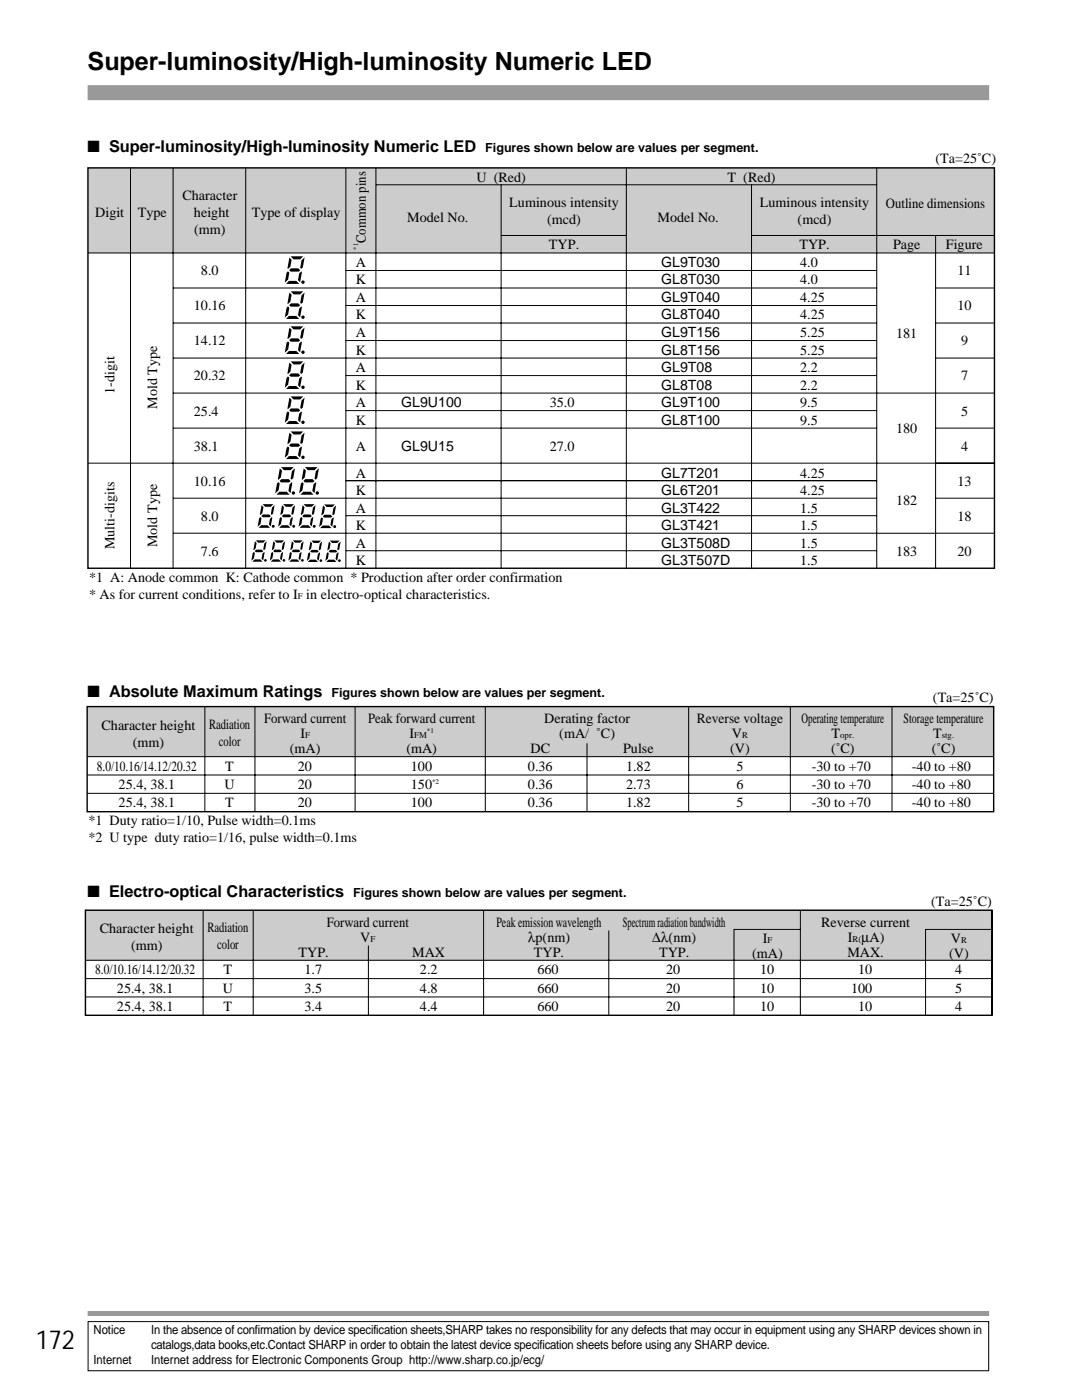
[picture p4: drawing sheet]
<svg xmlns="http://www.w3.org/2000/svg" width="215mm" height="280mm" viewBox="0 0 215 280" stroke-linecap="round" stroke-linejoin="round" font-family="sans-serif">
<defs><g id="words">
<text font-size="5.2" x="7.1" y="269.5">172</text>
<text font-size="5" x="17.5" y="14">Super-luminosity/High-luminosity Numeric LED</text>
<g font-size="3.2">
<text x="17.5" y="30.3">■ Super-luminosity/High-luminosity Numeric LED</text>
<text x="17.5" y="139.3">■ Absolute Maximum Ratings</text>
<text x="17.5" y="179.3">■ Electro-optical Characteristics</text>
</g>
<g font-size="2.8">
<text x="186.8" y="32.7">(Ta=25˚C)</text>
<text x="36.4" y="40">Character</text>
<text x="95.1" y="36.4">U (Red)</text>
<text x="101.7" y="41.3">Luminous intensity</text>
<text x="145.3" y="36.4">T (Red)</text>
<text x="151.7" y="41.3">Luminous intensity</text>
<text x="176.9" y="41.6">Outline dimensions</text>
<text x="19" y="43.3">Digit</text>
<text x="27.5" y="43.3">Type</text>
<text x="38.7" y="43.4">height</text>
<text x="38.8" y="46.7">(mm)</text>
<text x="50.3" y="43.3">Type of display</text>
<text x="81.3" y="44.4">Model No.</text>
<text x="109.3" y="44.7">(mcd)</text>
<text x="131.3" y="44.4">Model No.</text>
<text x="159.3" y="44.7">(mcd)</text>
<text x="71" y="53.3">A</text>
<text x="73" y="48.6" transform="rotate(-90 73 48.6)">Common pins</text>
<text x="109.6" y="49.8">TYP.</text>
<text x="132" y="53.3">GL9T030</text>
<text x="159.6" y="49.8">TYP.</text>
<text x="159.8" y="53.3">4.0</text>
<text x="178.3" y="49.8">Page</text>
<text x="188.9" y="49.8">Figure</text>
<text x="40.1" y="55">8.0</text>
<text x="71" y="56.8">K</text>
<text x="132" y="56.8">GL8T030</text>
<text x="159.8" y="56.8">4.0</text>
<text x="191.2" y="55">11</text>
<text x="38.7" y="62">10.16</text>
<text x="71" y="60.3">A</text>
<text x="71" y="63.8">K</text>
<text x="132" y="60.3">GL9T040</text>
<text x="132" y="63.8">GL8T040</text>
<text x="159.8" y="60.3">4.25</text>
<text x="159.8" y="63.8">4.25</text>
<text x="191.2" y="62">10</text>
<text x="38.7" y="69">14.12</text>
<text x="71" y="67.3">A</text>
<text x="71" y="70.9">K</text>
<text x="132" y="67.3">GL9T156</text>
<text x="132" y="70.9">GL8T156</text>
<text x="159.8" y="67.3">5.25</text>
<text x="159.8" y="70.9">5.25</text>
<text x="178.9" y="67.5">181</text>
<text x="191.9" y="69">9</text>
<text x="38.7" y="76">20.32</text>
<text x="71" y="74.4">A</text>
<text x="71" y="77.9">K</text>
<text x="132" y="74.4">GL9T08</text>
<text x="132" y="77.9">GL8T08</text>
<text x="159.8" y="74.4">2.2</text>
<text x="159.8" y="77.9">2.2</text>
<text x="191.9" y="76">7</text>
<text x="22.9" y="78.8" transform="rotate(-90 22.9 78.8)">1-digit</text>
<text x="31.4" y="81.7" transform="rotate(-90 31.4 81.7)">Mold Type</text>
<text x="38.7" y="83">25.4</text>
<text x="71" y="81.4">A</text>
<text x="80.1" y="81.4">GL9U100</text>
<text x="109.8" y="81.4">35.0</text>
<text x="132" y="81.4">GL9T100</text>
<text x="159.8" y="81.4">9.5</text>
<text x="191.9" y="83">5</text>
<text x="71" y="84.9">K</text>
<text x="132" y="84.9">GL8T100</text>
<text x="159.8" y="84.9">9.5</text>
<text x="178.9" y="86.5">180</text>
<text x="38.7" y="90.1">38.1</text>
<text x="71" y="90.2">A</text>
<text x="71" y="95.4">A</text>
<text x="80.1" y="90.2">GL9U15</text>
<text x="109.8" y="90.2">27.0</text>
<text x="132" y="95.4">GL7T201</text>
<text x="159.8" y="95.4">4.25</text>
<text x="191.9" y="90.1">4</text>
<text x="38.7" y="97.1">10.16</text>
<text x="71" y="98.9">K</text>
<text x="132" y="98.9">GL6T201</text>
<text x="159.8" y="98.9">4.25</text>
<text x="178.9" y="101">182</text>
<text x="191.2" y="97.1">13</text>
<text x="40.1" y="104.1">8.0</text>
<text x="71" y="102.4">A</text>
<text x="71" y="106">K</text>
<text x="132" y="102.4">GL3T422</text>
<text x="132" y="106">GL3T421</text>
<text x="159.8" y="102.5">1.5</text>
<text x="159.8" y="106">1.5</text>
<text x="191.2" y="104.1">18</text>
<text x="22.9" y="109.8" transform="rotate(-90 22.9 109.8)">Multi-digits</text>
<text x="31.4" y="109.3" transform="rotate(-90 31.4 109.3)">Mold Type</text>
<text x="40.1" y="111.1">7.6</text>
<text x="71" y="109.5">A</text>
<text x="71" y="113">K</text>
<text x="132" y="109.5">GL3T508D</text>
<text x="132" y="113">GL3T507D</text>
<text x="159.8" y="109.5">1.5</text>
<text x="159.8" y="113">1.5</text>
<text x="178.9" y="111.2">183</text>
<text x="191.2" y="111.1">20</text>
<text x="17.8" y="116.3">*1 A: Anode common K: Cathode common * Production after order confirmation</text>
<text x="17.8" y="119.7">* As for current conditions, refer to I in electro-optical characteristics.</text>
<text x="186.3" y="140.3">(Ta=25˚C)</text>
<text x="20.3" y="145.8">Character height</text>
<text x="26.5" y="149.2">(mm)</text>
<text x="41.7" y="145.7">Radiation</text>
<text x="43.7" y="149">color</text>
<text x="52.7" y="144.5">Forward current</text>
<text x="60" y="147.5">I</text>
<text x="73.5" y="144.5">Peak forward current</text>
<text x="81.7" y="147.5">I</text>
<text x="108.7" y="144.5">Derating factor</text>
<text x="111.7" y="147.5">(mA/ ˚C)</text>
<text x="139.2" y="144.5">Reverse voltage</text>
<text x="146.1" y="147.5">V</text>
<text x="160" y="144.5">Operating temperature</text>
<text x="166" y="147.5">T</text>
<text x="180.4" y="144.5">Storage temperature</text>
<text x="186.3" y="147.5">T</text>
<text x="19.4" y="154">8.0/10.16/14.12/20.32</text>
<text x="45" y="154">T</text>
<text x="57.9" y="150.5">(mA)</text>
<text x="59.5" y="154">20</text>
<text x="81.1" y="150.5">(mA)</text>
<text x="82" y="154">100</text>
<text x="105.4" y="154">0.36</text>
<text x="105.9" y="150.5">DC</text>
<text x="124.4" y="150.5">Pulse</text>
<text x="125" y="154">1.82</text>
<text x="145.8" y="150.5">(V)</text>
<text x="147" y="154">5</text>
<text x="162.1" y="154">-30 to +70</text>
<text x="166" y="150.5">(˚C)</text>
<text x="182.1" y="154">-40 to +80</text>
<text x="186.1" y="150.5">(˚C)</text>
<text x="23.7" y="157.7">25.4, 38.1</text>
<text x="23.7" y="161.4">25.4, 38.1</text>
<text x="44.8" y="157.7">U</text>
<text x="45" y="161.4">T</text>
<text x="59.5" y="157.7">20</text>
<text x="59.5" y="161.4">20</text>
<text x="82" y="157.7">150</text>
<text x="82" y="161.4">100</text>
<text x="105.4" y="157.7">0.36</text>
<text x="105.4" y="161.4">0.36</text>
<text x="125" y="157.7">2.73</text>
<text x="125" y="161.4">1.82</text>
<text x="147" y="157.7">6</text>
<text x="147" y="161.4">5</text>
<text x="162.1" y="157.7">-30 to +70</text>
<text x="162.1" y="161.4">-30 to +70</text>
<text x="182.1" y="157.7">-40 to +80</text>
<text x="182.1" y="161.4">-40 to +80</text>
<text x="17.6" y="164.9">*1 Duty ratio=1/10, Pulse width=0.1ms</text>
<text x="17.6" y="168.3">*2 U type duty ratio=1/16, pulse width=0.1ms</text>
<text x="65.2" y="185.2">Forward current</text>
<text x="99.1" y="185.2">Peak emission wavelength</text>
<text x="124.4" y="185.2">Spectrum radiation bandwidth</text>
<text x="163.9" y="185.2">Reverse current</text>
<text x="185.9" y="181">(Ta=25˚C)</text>
<text x="19.9" y="186.5">Character height</text>
<text x="26.2" y="189.9">(mm)</text>
<text x="41.4" y="186.2">Radiation</text>
<text x="43.3" y="189.6">color</text>
<text x="59.6" y="191.2">TYP.</text>
<text x="71.9" y="188.2">V</text>
<text x="82.3" y="191.2">MAX</text>
<text x="105.4" y="188.2">λp(nm)</text>
<text x="106.6" y="191.2">TYP.</text>
<text x="130.2" y="188.2">∆λ(nm)</text>
<text x="131.6" y="191.2">TYP.</text>
<text x="150.2" y="191.4">(mA)</text>
<text x="152.3" y="188.4">I</text>
<text x="169.2" y="191.2">MAX.</text>
<text x="169.3" y="188.2">I µA)</text>
<text x="189.5" y="191.4">(V)</text>
<text x="189.9" y="188.4">V</text>
<text x="19" y="194.7">8.0/10.16/14.12/20.32</text>
<text x="44.6" y="194.7">T</text>
<text x="60.8" y="194.7">1.7</text>
<text x="83.8" y="194.7">2.2</text>
<text x="107.3" y="194.7">660</text>
<text x="133" y="194.7">20</text>
<text x="151.8" y="194.7">10</text>
<text x="171.3" y="194.7">10</text>
<text x="190.7" y="194.7">4</text>
<text x="23.3" y="198.4">25.4, 38.1</text>
<text x="23.3" y="202">25.4, 38.1</text>
<text x="44.5" y="198.4">U</text>
<text x="44.6" y="202">T</text>
<text x="60.8" y="198.4">3.5</text>
<text x="60.8" y="202">3.4</text>
<text x="83.8" y="198.4">4.8</text>
<text x="83.8" y="202">4.4</text>
<text x="107.3" y="198.4">660</text>
<text x="107.3" y="202">660</text>
<text x="133" y="198.4">20</text>
<text x="133" y="202">20</text>
<text x="151.8" y="198.4">10</text>
<text x="151.8" y="202">10</text>
<text x="169.9" y="198.4">100</text>
<text x="171.3" y="202">10</text>
<text x="190.7" y="198.4">5</text>
<text x="190.7" y="202">4</text>
</g>
<g font-size="2.5">
<text x="96.9" y="30.3">Figures shown below are values per segment.</text>
<text x="66.2" y="139.3">Figures shown below are values per segment.</text>
<text x="70.5" y="179.3">Figures shown below are values per segment.</text>
<text x="18.7" y="266.6">Notice</text>
<text x="30.2" y="269.6">catalogs,data books,etc.Contact SHARP in order to obtain the latest device specification sheets before using any SHARP device.</text>
<text x="30.2" y="266.6">In the absence of confirmation by device specification sheets,SHARP takes no responsibility for any defects that may occur in equipment using any SHARP devices shown in</text>
<text x="18.7" y="272.6">Internet</text>
<text x="30.2" y="272.6">Internet address for Electronic Components Group http://www.sharp.co.jp/ecg/</text>
</g>
<g font-size="1.8">
<text x="59.5" y="119.7">F</text>
<text x="60.9" y="147.5">F</text>
<text x="82.7" y="147.5">FM</text>
<text x="148.2" y="147.5">R</text>
<text x="167.8" y="147.5">opr.</text>
<text x="188" y="147.5">stg.</text>
<text x="74" y="188.2">F</text>
<text x="153.2" y="188.4">F</text>
<text x="170.2" y="188.2">R(</text>
<text x="191.9" y="188.4">R</text>
</g>
<g font-size="1.4">
<text x="71.5" y="49.9" transform="rotate(-90 71.5 49.9)">*1</text>
<text x="85.2" y="146.5">*1</text>
<text x="86.3" y="156.6">*2</text>
</g>
</g></defs>
<path d="M17.5 262.5h180" fill="none" stroke="#999" stroke-width="1" stroke-linecap="butt"/>
<path d="M17.6 264.1h179.8v9.8h-179.8z" fill="none" stroke="#000" stroke-width=".2"/>
<path d="M17.5 18.5h180" fill="none" stroke="#999" stroke-width="3" stroke-linecap="butt"/>
<path d="M17.6 33.5h181v17.1h-181z" fill="#ccc"/>
<path d="M17.6 33.5h181v80.1h-181z" fill="none" stroke="#000" stroke-width=".28"/>
<g fill="none" stroke="#000" stroke-width=".2">
<path d="M26.1 33.5v80.1M34.6 33.5v80.1M49.1 33.5v80.1M69.1 33.5v80.1M75.1 33.5v80.1M75.1 36.9h99.9M100.1 36.9v76.7M125.1 33.5v80.1M150.1 36.9v76.7M175.1 33.5v80.1M17.6 50.5h181M34.6 57.5h140.5"/>
<path d="M69 54h106.1M100 47h25.1M150.1 47h48.5M186.8 57.5h11.8M186.8 47v66.6M34.6 71.5h140.4M34.6 64.6h140.4M69 61h106.1M69 68h106.1M69 75h106.1M186.8 71.5h11.8M186.8 64.6h11.8"/>
<path d="M198.6 78.5h-164M34.6 99.6h140.5M34.6 85.5h140.5M69 82h106.1M69 96h106.1M186.7 85.5h11.8M186.8 99.6h11.7M198.6 92.5l-181 .1M34.6 106.6h164M69 103.1h106.1M69 110.1h106.1"/>
</g>
<g fill="#000">
<path d="M57.5 54.2l.3 .3-.3 1.4-.6 .6 .3-2zM57.7 56.1h1.5l.5 .6h-2.6zM57.8 51.5l.4 .4-.2 1.4-.5 .5-.1-.2zM57.8 58.5l.4 .4-.2 1.4-.5 .5-.1-.2zM58 51.2h2.5l-.6 .6h-1.3zM58 58.2h2.5l-.6 .6h-1.3zM58.1 53.6h1.5l.3 .4-.3 .3h-1.6l-.3-.3zM59.7 54.6l.5-.4 .1 .2-.4 2-.4-.4zM60.2 52l.6-.6-.3 2-.4 .3-.2-.2zM60.2 59l.6-.6-.3 2-.4 .3-.2-.2zM57.5 61.2l.3 .3-.3 1.4-.6 .6 .3-2zM57.5 68.2l.3 .3-.3 1.4-.6 .6 .3-2z"/>
<path d="M57.5 75.2l.3 .3-.3 1.4-.6 .6 .3-2zM57.7 63.1h1.5l.5 .6h-2.6zM57.7 70.1h1.5l.5 .6h-2.6zM57.7 77.1h1.5l.5 .6h-2.6zM57.8 65.5l.4 .4-.2 1.4-.5 .5-.1-.2zM57.8 72.5l.4 .4-.2 1.4-.5 .5-.1-.2zM57.8 79.5l.4 .4-.2 1.4-.5 .5-.1-.2zM58 65.2h2.5l-.6 .6h-1.3zM58 72.2h2.5l-.6 .6h-1.3zM58 79.2h2.5l-.6 .6h-1.3zM57.7 61l.4-.4h1.5l.3 .4-.3 .3h-1.6zM58.1 67.6h1.5l.3 .4-.3 .3h-1.6l-.3-.3z"/>
<path d="M57.7 75l.4-.4h1.5l.3 .4-.3 .3h-1.6zM59.7 61.6l.5-.4 .1 .2-.4 2-.4-.4zM59.7 68.6l.5-.4 .1 .2-.4 2-.4-.4zM59.7 75.6l.5-.4 .1 .2-.4 2-.4-.4zM60.2 66l.6-.6-.3 2-.4 .3-.2-.2zM60.2 73l.6-.6-.3 2-.4 .3-.2-.2zM60.2 80l.6-.6-.3 2-.4 .3-.2-.2zM55.6 96.3l.2 .3-.2 1.4-.7 .6 .4-2zM55.8 98.3h1.5l.5 .6h-2.6zM55.9 93.6l.4 .4-.2 1.4-.5 .5-.1-.1zM56.1 93.3h2.5l-.6 .6h-1.3zM56.2 95.7h1.4l.4 .4-.3 .3h-1.6l-.3-.3z"/>
<path d="M57.5 82.2l.3 .3-.3 1.4-.6 .6 .3-2zM57.5 89.2l.3 .3-.3 1.4-.6 .6 .3-2zM57.7 84.1h1.5l.5 .6h-2.6zM57.7 91.1h1.5l.5 .6h-2.6zM57.8 86.5l.4 .4-.2 1.4-.5 .5-.1-.2zM57.8 96.8l.4-.4 .2 .1-.4 2-.4-.4zM58 86.2h2.5l-.6 .6h-1.3zM58.1 81.6h1.5l.3 .4-.3 .3h-1.6l-.3-.3zM57.7 89l.4-.4h1.5l.3 .4-.3 .3h-1.6zM58.3 94.2l.6-.7-.4 2.1-.3 .2-.2-.1zM59.7 82.6l.5-.4 .1 .2-.4 2-.4-.4zM59.7 89.6l.5-.4 .1 .2-.4 2-.4-.4z"/>
<path d="M60.4 96.3l.2 .3-.2 1.4-.7 .6 .4-2zM60.5 98.3h1.5l.6 .6h-2.6zM60.6 93.6l.5 .4-.3 1.4-.4 .5-.1-.1zM60.2 87l.6-.6-.3 2-.4 .3-.2-.2zM60.9 93.3h2.5l-.6 .6h-1.3zM61 95.7h1.4l.4 .4-.3 .3h-1.6l-.3-.3zM62.6 96.8l.4-.4 .1 .1-.3 2-.4-.4zM63.1 94.2l.6-.7-.4 2.1-.3 .2-.2-.1zM50.7 110.3l.2 .2-.2 1.1-.5 .5 .3-1.6zM50.8 111.8h1.2l.4 .4h-2zM50.9 108.2l.3 .3-.2 1.1-.3 .3zM51.1 108h1.9l-.4 .4h-1.1z"/>
<path d="M51.1 109.8h1.2l.3 .3-.3 .2h-1.2l-.2-.2zM52 103.3l.2 .2-.2 1.2-.6 .6 .3-1.7zM52.1 105h1.3l.5 .5h-2.2zM52.2 100.9l.4 .4-.2 1.2-.4 .4-.1-.1zM52.4 110.6l.3-.3 .1 .1-.3 1.6-.3-.3zM52.4 100.7h2.2l-.5 .6h-1.2zM52.2 103.1l.3-.3h1.2l.4 .3-.3 .3h-1.4zM52.8 108.6l.4-.5-.2 1.6-.3 .2-.1-.1zM53.9 103.7l.4-.4 .1 .1-.3 1.8-.4-.4zM54.4 110.3l.2 .2-.2 1.1-.5 .5 .3-1.6zM54.5 111.8h1.2l.4 .4h-2zM54.6 108.2l.3 .3-.2 1.1-.3 .3z"/>
<path d="M54.8 108h1.9l-.4 .4h-1.1zM54.3 101.4l.5-.5-.3 1.8-.2 .2-.2-.2zM54.8 109.8h1.2l.3 .3-.3 .2h-1.2l-.3-.2zM56.1 103.3l.2 .2-.2 1.2-.6 .6 .3-1.7zM56.1 110.6l.3-.3 .1 .1-.3 1.6-.3-.3zM56.2 105h1.3l.5 .5h-2.3zM56.3 100.9l.4 .4-.2 1.2-.4 .4-.1-.1zM56.5 100.7h2.2l-.5 .6h-1.2zM56.6 102.8h1.2l.4 .3-.3 .3h-1.4l-.2-.3zM56.5 108.6l.4-.5-.2 1.6-.3 .2-.1-.1zM58 103.7l.4-.4 .1 .1-.4 1.8-.3-.4zM58.1 110.3l.2 .2-.2 1.1-.5 .5 .2-1.6z"/>
<path d="M58.2 111.8h1.2l.4 .4h-2zM58.3 108.2l.3 .3-.2 1.1-.3 .3zM58.5 108h1.9l-.5 .4h-1zM58.5 109.8h1.2l.2 .3-.2 .2h-1.2l-.3-.2zM58.4 101.4l.5-.5-.3 1.8-.3 .2-.1-.2zM59.8 110.6l.3-.3 .1 .1-.3 1.6-.3-.3zM60.2 103.3l.2 .2-.2 1.2-.6 .6 .3-1.7zM60.3 105h1.3l.5 .5h-2.3zM60.4 100.9l.4 .4-.2 1.2-.4 .4-.1-.1zM60.6 100.7h2.2l-.5 .6h-1.2zM60.2 108.6l.4-.5-.2 1.6-.3 .2-.2-.1zM60.7 102.8h1.2l.4 .3-.3 .3h-1.4l-.2-.3z"/>
<path d="M61.8 110.3l.2 .3-.2 1-.5 .5 .2-1.5zM61.9 111.8h1.1l.5 .5h-2zM62 108.2l.3 .4-.2 1-.3 .4zM62.1 103.7l.3-.4 .2 .1-.4 1.8-.3-.4zM62.2 108h1.9l-.5 .5h-1zM62.2 109.9h1.1l.3 .3-.2 .2h-1.2l-.3-.2zM62.5 101.4l.5-.5-.3 1.8-.3 .2-.1-.2zM63.5 110.7l.3-.3 .1 .1-.3 1.6-.3-.4zM64.3 103.4l.2 .2-.2 1.2-.6 .5 .3-1.7zM63.8 108.7l.5-.5-.3 1.6-.2 .2-.2-.2zM64.4 105h1.3l.5 .5h-2.3zM64.5 101l.4 .4-.2 1.2-.4 .4-.1-.1z"/>
<path d="M64.7 100.8h2.2l-.6 .5h-1.1zM64.5 103.2l.3-.3h1.2l.3 .3-.2 .2h-1.4zM65.4 110.3l.3 .3-.2 1-.5 .5 .2-1.5zM65.6 111.8h1.1l.5 .5h-2zM65.7 108.2l.3 .4-.2 1-.4 .4zM65.9 108h1.9l-.5 .5h-1zM65.9 109.9h1.1l.3 .3-.2 .2h-1.2l-.3-.2zM66.2 103.7l.3-.3 .1 .1-.3 1.8-.3-.4zM66.6 101.5l.5-.5-.3 1.7-.3 .2-.2-.1zM67.2 110.7l.3-.3 .1 .1-.3 1.6-.3-.4zM67.5 108.7l.5-.5-.3 1.6-.2 .2-.2-.2z"/>
<circle cx="60.5" cy="56.4" r=".34"/>
<circle cx="60.5" cy="77.4" r=".34"/>
<circle cx="60.5" cy="70.4" r=".34"/>
<circle cx="60.5" cy="63.4" r=".34"/>
<circle cx="58.6" cy="98.5" r=".34"/>
<circle cx="60.5" cy="91.4" r=".34"/>
<circle cx="60.5" cy="84.4" r=".34"/>
<circle cx="63.4" cy="98.5" r=".34"/>
<circle cx="53" cy="112" r=".26"/>
<circle cx="54.6" cy="105.2" r=".29"/>
<circle cx="56.7" cy="112" r=".26"/>
<circle cx="58.6" cy="105.2" r=".29"/>
<circle cx="60.4" cy="112" r=".26"/>
<circle cx="62.7" cy="105.2" r=".29"/>
<circle cx="64.1" cy="112" r=".26"/>
<circle cx="66.8" cy="105.2" r=".29"/>
<circle cx="67.8" cy="112" r=".26"/>
</g>
<path d="M17.4 141.2h181v10h-181z" fill="#ccc"/>
<path d="M17.4 141.2h181v21h-181z" fill="none" stroke="#000" stroke-width=".28"/>
<path d="M17.4 158.5h181M17.4 154.9h181M17.4 151.2h181M40.9 141.2v21M50.9 141.2v21M70.9 141.2v21M96.9 141.2v21M117.2 148.5v13.7M137.5 141.2v21M157.8 141.2v21M178.1 141.2v21" fill="none" stroke="#000" stroke-width=".2"/>
<path d="M17.1 181.9h181v10h-181z" fill="#ccc"/>
<path d="M17.1 181.9h181v21h-181zM198.1 181.9v21" fill="none" stroke="#000" stroke-width=".28"/>
<path d="M17.1 199.2h181M17.1 195.5h181M17.1 191.9h181M40.6 181.9v21M50.6 181.9v21M73.6 188.9v14M96.6 181.9v21M121.6 185.9v17M159.8 185.7h-13.2v17.2M159.8 181.9v21M198 185.7h-13.2v17.2" fill="none" stroke="#000" stroke-width=".2"/>
<use href="#words"/>
</svg>
